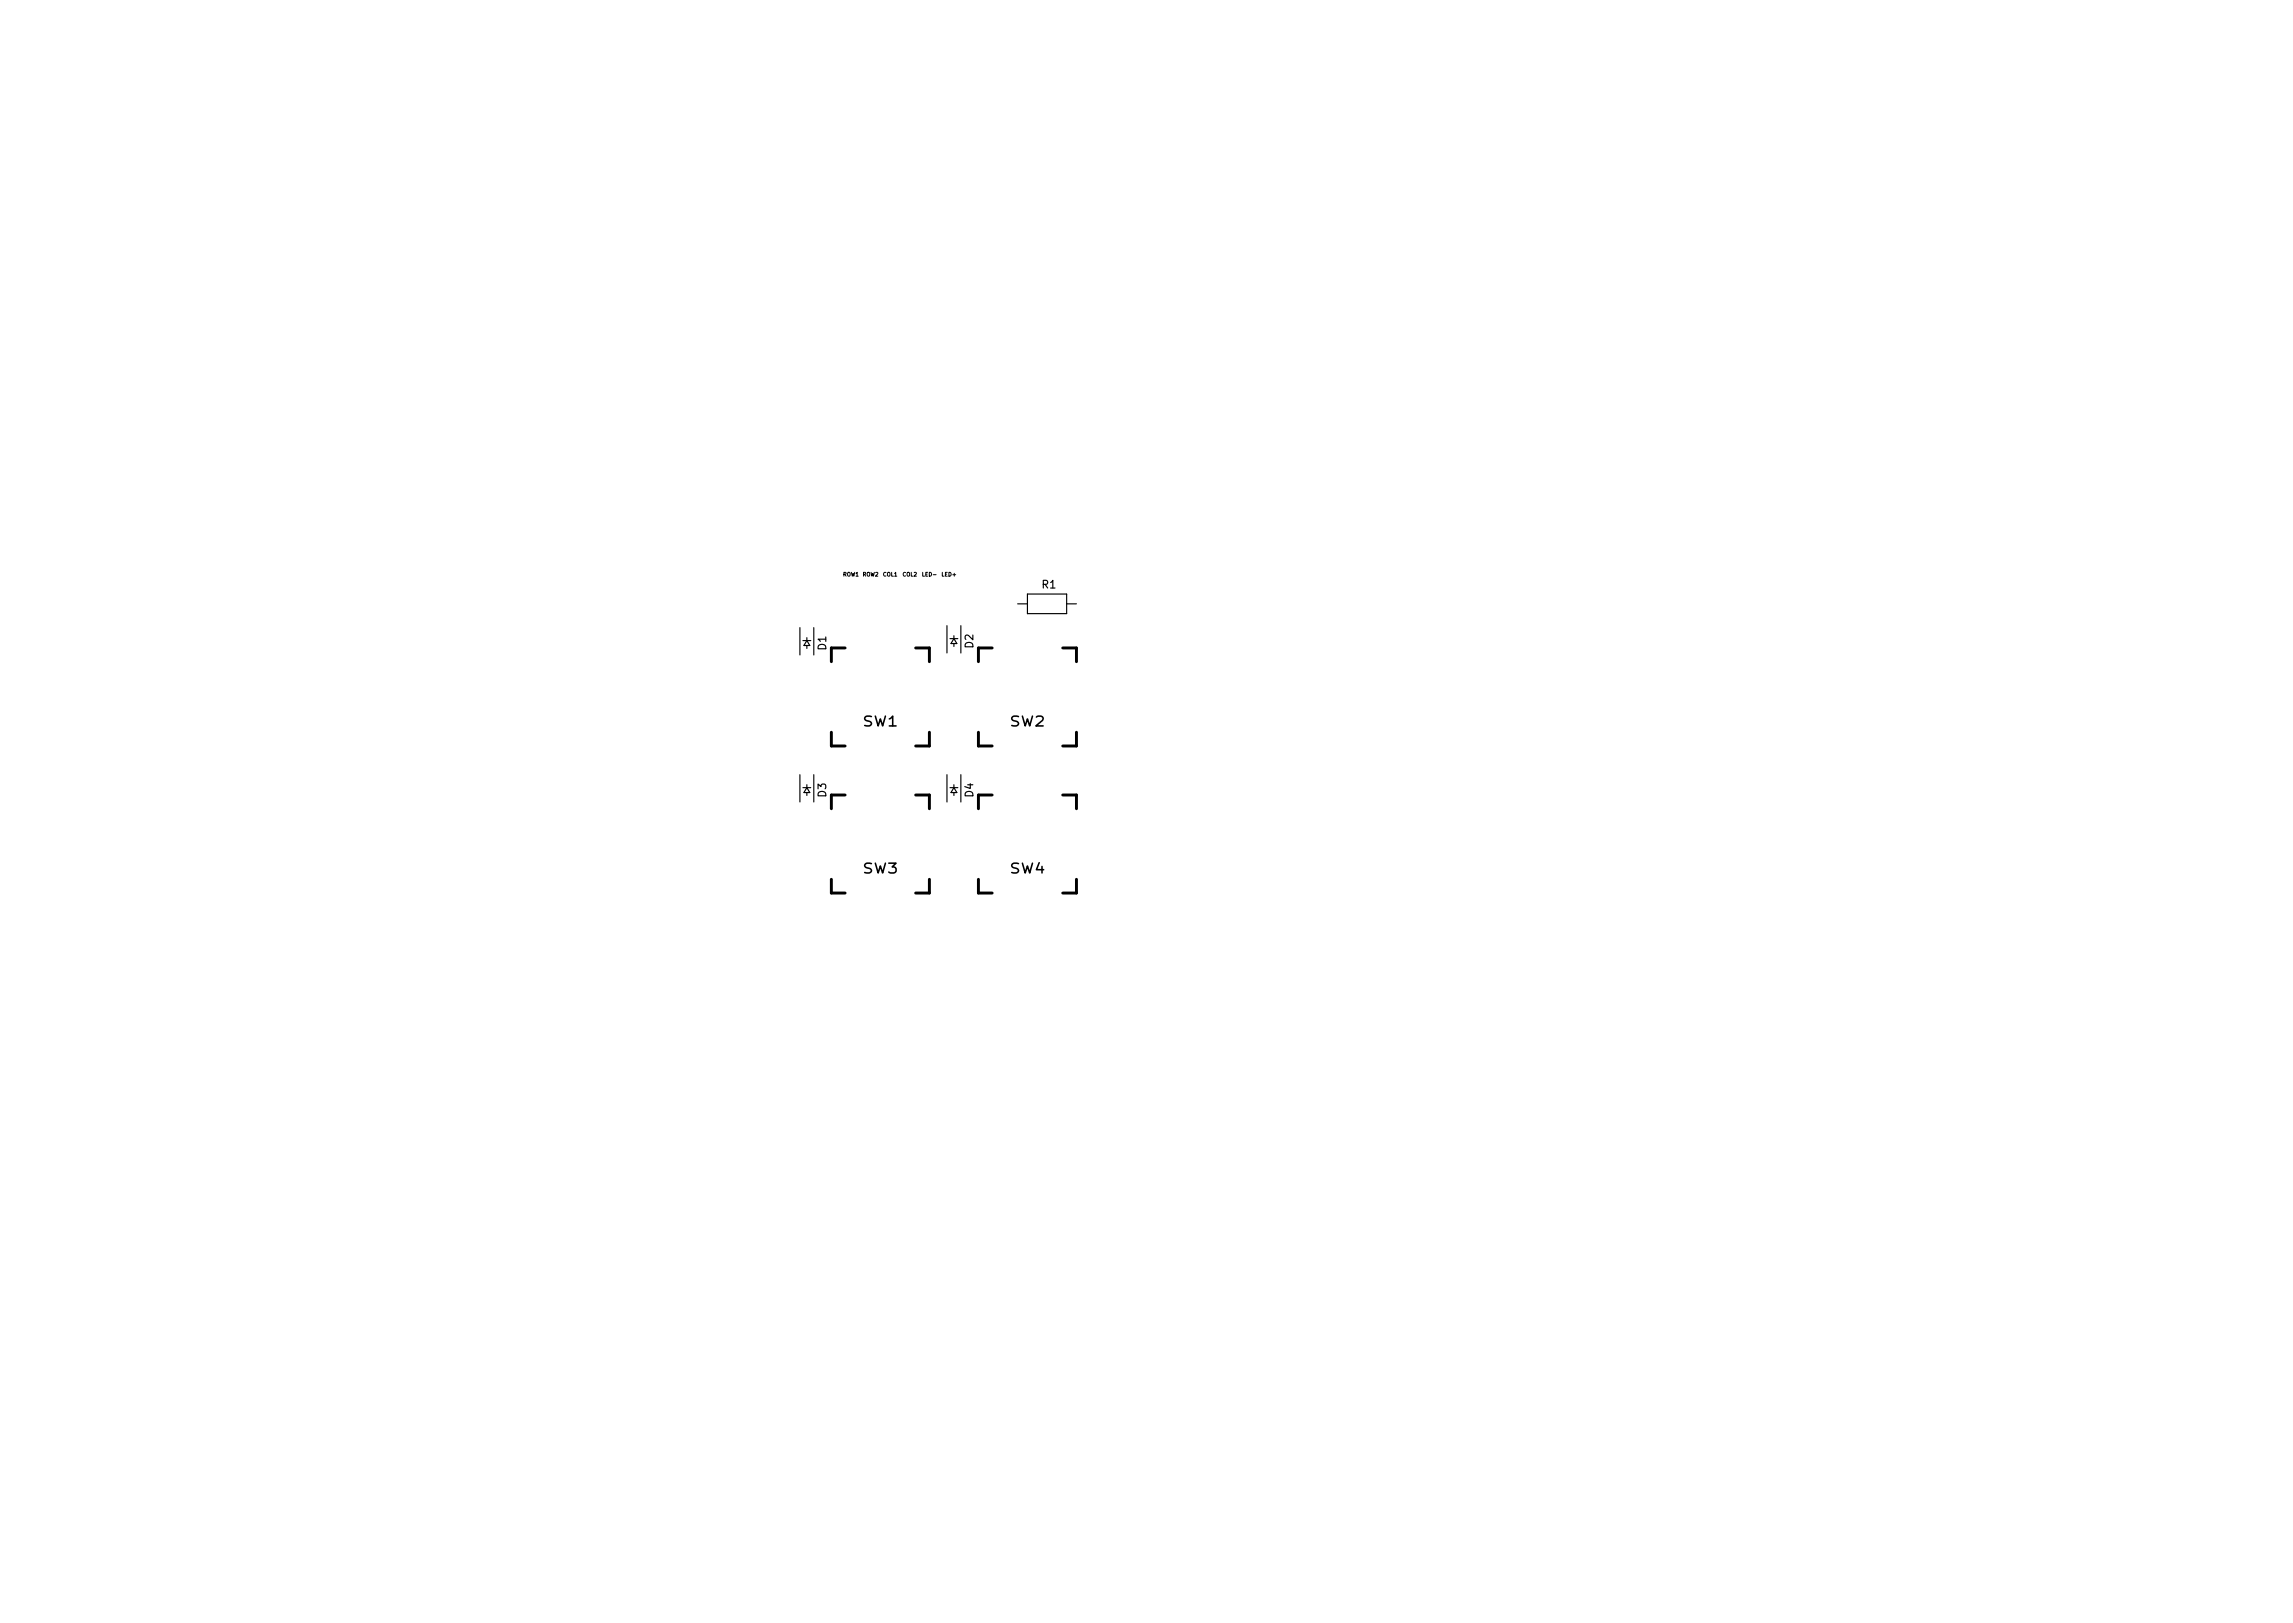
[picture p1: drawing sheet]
<svg xmlns="http://www.w3.org/2000/svg" width="297mm" height="210mm" viewBox="0 0 297 210" stroke-linecap="round" stroke-linejoin="round" font-family="sans-serif">
<defs><g id="words">
<g font-size="1.8">
<text x="111.7" y="94.1">SW1</text>
<text x="130.8" y="94.1">SW2</text>
<text x="111.7" y="113.2">SW3</text>
<text x="130.8" y="113.2">SW4</text>
</g>
<g font-size="1.4">
<text x="135" y="76.2">R1</text>
<text x="126.1" y="83.9" transform="rotate(-90 126.1 83.9)">D2</text>
<text x="107" y="84.2" transform="rotate(-90 107 84.2)">D1</text>
<text x="107" y="103.2" transform="rotate(-90 107 103.2)">D3</text>
<text x="126.1" y="103.2" transform="rotate(-90 126.1 103.2)">D4</text>
</g>
<g font-size=".7">
<text x="109.2" y="74.7">ROW1 ROW2</text>
<text x="114.4" y="74.7">COL1</text>
<text x="116.9" y="74.7">COL2</text>
<text x="119.6" y="74.7">LED-</text>
<text x="122" y="74.7">LED+</text>
</g>
</g></defs>
<g fill="none" stroke="#000" stroke-width=".38">
<path d="M107.7 94.9v1.7h1.8M109.5 83.9h-1.8v1.8M118.6 83.9h1.8v1.8M120.4 94.9v1.7h-1.8M126.7 94.9v1.7h1.8M128.5 83.9h-1.8v1.8M137.7 83.9h1.7v1.8M139.4 94.9v1.7h-1.7M107.7 113.9v1.8h1.8M109.5 103h-1.8v1.8M118.6 103h1.8v1.8M120.4 113.9v1.8h-1.8"/>
<path d="M126.7 113.9v1.8h1.8M128.5 103h-1.8v1.8M137.7 103h1.7v1.8M139.4 113.9v1.8h-1.7"/>
</g>
<g fill="none" stroke="#000" stroke-width=".15">
<path d="M131.8 78.2h1.3M133.1 77h5.1v2.5h-5.1zM138.2 78.2h1.2M103.6 81.3v3.5M104 83h1M104.5 82.6v.4M104.5 83.6v.4M104.5 83l.4 .6h-.8zM105.4 81.3v3.5M122.7 81.1v3.5M123.1 82.7h1M123.6 82.4v.3"/>
<path d="M123.6 83.4v.4M123.6 82.7l.4 .7h-.8zM124.5 81.1v3.5M103.6 100.4v3.5M104 102h1M104.5 101.7v.3M104.5 102.7v.4M104.5 102l.4 .7h-.8zM105.4 100.4v3.5M122.7 100.4v3.5M123.1 102h1M123.6 101.7v.3"/>
<path d="M123.6 102.7v.4M123.6 102l.4 .7h-.8zM124.5 100.4v3.5"/>
</g>
<path d="M115.2 93.1l.4-.3v1.2M115.2 94h.9M134.3 92.9a.62 .62 0 0 1 .7-.1l.1 .2v.3l-.9 .7h.9M115.1 111.8h1l-.5 .5a.42 .42 0 0 1 .5 .2v.3l-.2 .2-.5 .1-.3-.1M134.6 111.8l-.3 .9h.9M135 112.2v.9" fill="none" stroke="#000" stroke-width=".2"/>
<use href="#words"/>
</svg>
